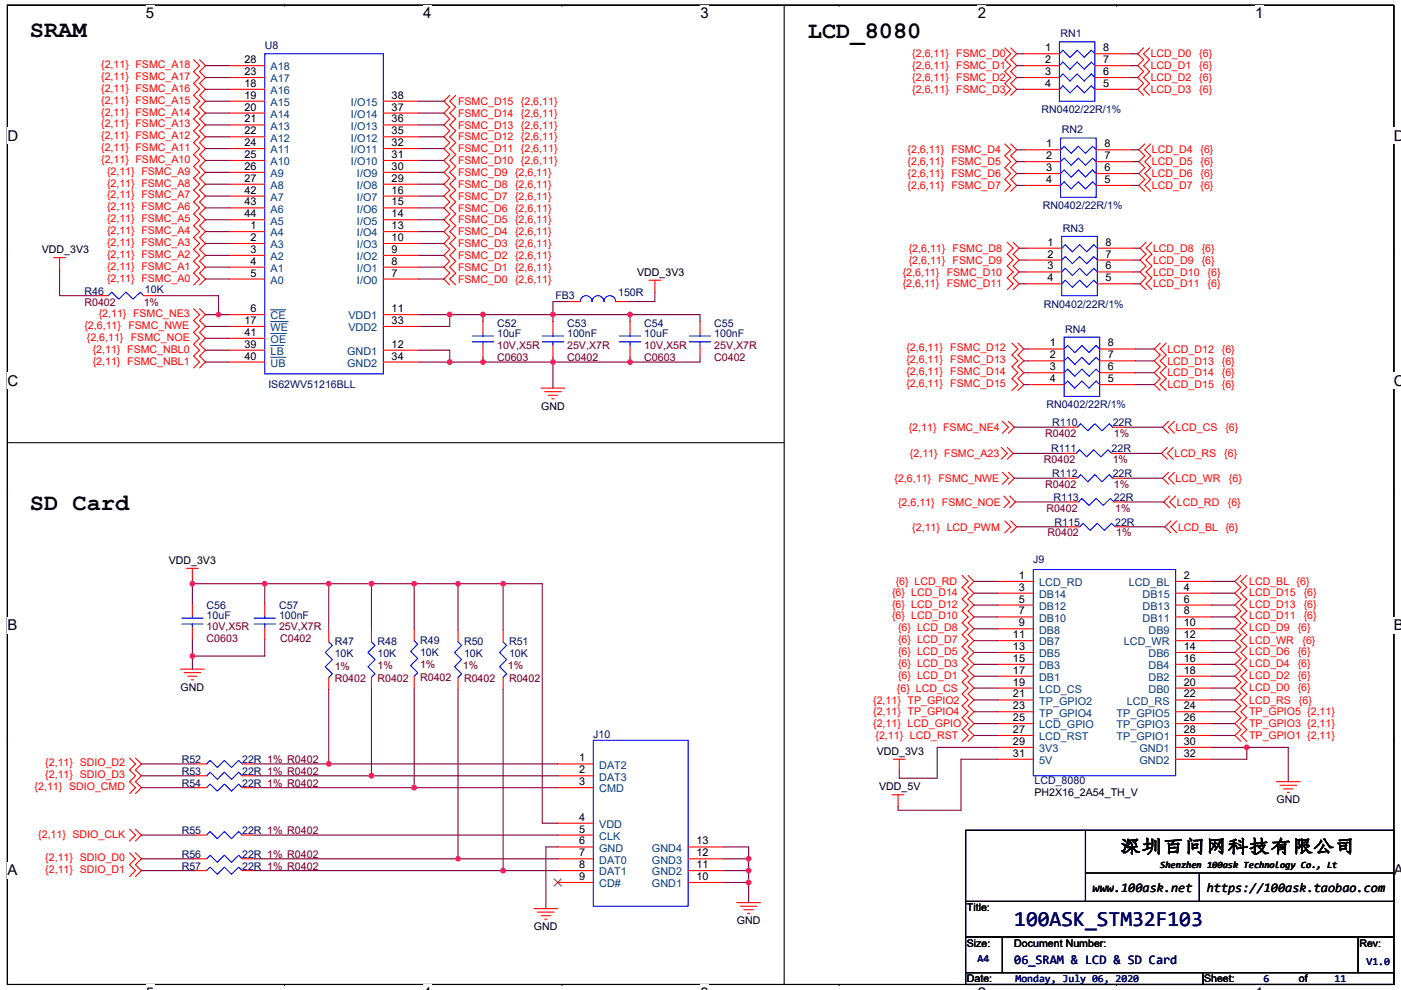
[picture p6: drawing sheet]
<svg xmlns="http://www.w3.org/2000/svg" width="297mm" height="210mm" viewBox="0 0 297 210" stroke-linecap="round" stroke-linejoin="round" font-family="sans-serif">
<defs><g id="words">
<g font-size="5">
<text x="6.3" y="7.9">SRAM</text>
<text x="171.3" y="8.1">LCD_8080</text>
<text x="6.3" y="108.2">SD Card</text>
</g>
<text font-size="4.5" fill="#000080" x="215" y="196.4">100ASK_STM32F103</text>
<text font-size="3.8" x="237.4" y="180.6">深圳百问网科技有限公司</text>
<g font-size="3.2">
<text x="30.9" y="3.9">5</text>
<text x="89.7" y="3.9">4</text>
<text x="148.5" y="3.9">3</text>
<text x="207.3" y="3.9">2</text>
<text x="266.1" y="3.9">1</text>
<text x="1.6" y="29.9">D</text>
<text x="295.5" y="29.9">D</text>
<text x="1.6" y="81.8">C</text>
<text x="295.5" y="81.8">C</text>
<text x="1.6" y="133.7">B</text>
<text x="295.5" y="133.7">B</text>
<text x="1.6" y="185.6">A</text>
<text x="295.5" y="185.6">A</text>
</g>
<g font-size="2.8">
<text x="231.6" y="189.2">www.100ask.net</text>
<text x="255.9" y="189.2">https://100ask.taobao.com</text>
</g>
<text font-size="2.8" fill="#000080" x="215" y="204.6">06_SRAM &amp; LCD &amp; SD Card</text>
<g font-size="2.3">
<text x="221.6" y="10.9">1</text>
<text x="233.9" y="10.9">8</text>
<text x="51.8" y="13.4">28</text>
<text x="51.8" y="15.9">23</text>
<text x="221.6" y="13.4">2</text>
<text x="221.6" y="15.9">3</text>
<text x="233.9" y="15.9">6</text>
<text x="233.9" y="13.4">7</text>
<text x="51.8" y="18.4">18</text>
<text x="51.8" y="20.9">19</text>
<text x="51.8" y="23.5">20</text>
<text x="83" y="20.9">38</text>
<text x="83" y="23.5">37</text>
<text x="221.6" y="18.4">4</text>
<text x="233.9" y="18.4">5</text>
<text x="51.8" y="26">21</text>
<text x="51.8" y="28.5">22</text>
<text x="83" y="26">36</text>
<text x="83" y="28.5">35</text>
<text x="51.8" y="31">24</text>
<text x="51.8" y="33.5">25</text>
<text x="83" y="31">32</text>
<text x="83" y="33.5">31</text>
<text x="221.8" y="31.2">1</text>
<text x="221.8" y="33.8">2</text>
<text x="234.2" y="33.8">7</text>
<text x="234.2" y="31.2">8</text>
<text x="51.8" y="36">26</text>
<text x="51.8" y="38.5">27</text>
<text x="51.8" y="41.1">42</text>
<text x="83" y="36">30</text>
<text x="83" y="38.5">29</text>
<text x="83" y="41.1">16</text>
<text x="221.8" y="36.3">3</text>
<text x="221.8" y="38.8">4</text>
<text x="234.2" y="38.8">5</text>
<text x="234.2" y="36.3">6</text>
<text x="51.8" y="43.6">43</text>
<text x="51.8" y="46.1">44</text>
<text x="83" y="43.6">15</text>
<text x="83" y="46.1">14</text>
<text x="53.1" y="48.6">1</text>
<text x="53.1" y="51.1">2</text>
<text x="53.1" y="53.6">3</text>
<text x="83" y="48.6">13</text>
<text x="83" y="51.1">10</text>
<text x="83" y="53.6">9</text>
<text x="222.1" y="52.1">1</text>
<text x="234.4" y="52.1">8</text>
<text x="53.1" y="56.1">4</text>
<text x="53.1" y="58.7">5</text>
<text x="83" y="56.1">8</text>
<text x="83" y="58.7">7</text>
<text x="222.1" y="54.6">2</text>
<text x="222.1" y="57.1">3</text>
<text x="222.1" y="59.7">4</text>
<text x="234.4" y="59.7">5</text>
<text x="234.4" y="57.1">6</text>
<text x="234.4" y="54.6">7</text>
<text x="51.8" y="68.7">17</text>
<text x="51.8" y="71.2">41</text>
<text x="53.1" y="66.2">6</text>
<text x="83" y="66.2">11</text>
<text x="83" y="68.7">33</text>
<text x="51.8" y="73.7">39</text>
<text x="51.8" y="76.3">40</text>
<text x="83" y="73.7">12</text>
<text x="83" y="76.3">34</text>
<text x="222.6" y="73.5">1</text>
<text x="222.6" y="76">2</text>
<text x="234.9" y="76">7</text>
<text x="234.9" y="73.5">8</text>
<text x="222.6" y="78.5">3</text>
<text x="222.6" y="81">4</text>
<text x="234.9" y="81">5</text>
<text x="234.9" y="78.5">6</text>
<text x="216" y="122.8">1</text>
<text x="216" y="125.3">3</text>
<text x="251" y="122.8">2</text>
<text x="251" y="125.3">4</text>
<text x="216" y="127.8">5</text>
<text x="216" y="130.3">7</text>
<text x="251" y="127.8">6</text>
<text x="251" y="130.3">8</text>
<text x="214.8" y="135.4">11</text>
<text x="214.8" y="137.9">13</text>
<text x="216" y="132.8">9</text>
<text x="251" y="135.4">12</text>
<text x="251" y="132.8">10</text>
<text x="251" y="137.9">14</text>
<text x="214.8" y="140.4">15</text>
<text x="214.8" y="142.9">17</text>
<text x="251" y="140.4">16</text>
<text x="251" y="142.9">18</text>
<text x="214.8" y="145.4">19</text>
<text x="214.8" y="147.9">21</text>
<text x="251" y="145.4">20</text>
<text x="251" y="147.9">22</text>
<text x="214.8" y="150.4">23</text>
<text x="214.8" y="153">25</text>
<text x="214.8" y="155.5">27</text>
<text x="251" y="150.4">24</text>
<text x="251" y="153">26</text>
<text x="251" y="155.5">28</text>
<text x="122.8" y="161.5">1</text>
<text x="214.8" y="158">29</text>
<text x="214.8" y="160.5">31</text>
<text x="251" y="158">30</text>
<text x="251" y="160.5">32</text>
<text x="122.8" y="164">2</text>
<text x="122.8" y="166.5">3</text>
<text x="122.8" y="174.1">4</text>
<text x="122.8" y="176.6">5</text>
<text x="122.8" y="179.1">6</text>
<text x="147.7" y="179.1">13</text>
<text x="122.8" y="181.6">7</text>
<text x="122.8" y="184.1">8</text>
<text x="147.7" y="184.1">11</text>
<text x="147.7" y="181.6">12</text>
<text x="122.8" y="186.6">9</text>
<text x="147.7" y="186.6">10</text>
</g>
<g font-size="2.3" fill="#004080">
<text x="57.4" y="14.9">A18</text>
<text x="57.4" y="17.5">A17</text>
<text x="57.4" y="20">A16</text>
<text x="57.4" y="22.5">A15</text>
<text x="74.4" y="22.5">I/O15</text>
<text x="57.4" y="25">A14</text>
<text x="57.4" y="27.5">A13</text>
<text x="74.4" y="25">I/O14</text>
<text x="74.4" y="27.5">I/O13</text>
<text x="57.4" y="30">A12</text>
<text x="57.4" y="32.5">A11</text>
<text x="57.4" y="35.1">A10</text>
<text x="74.4" y="30">I/O12</text>
<text x="74.4" y="32.5">I/O11</text>
<text x="74.4" y="35.1">I/O10</text>
<text x="57.4" y="37.6">A9</text>
<text x="57.4" y="40.1">A8</text>
<text x="75.7" y="37.6">I/O9</text>
<text x="75.7" y="40.1">I/O8</text>
<text x="57.4" y="42.6">A7</text>
<text x="57.4" y="45.1">A6</text>
<text x="57.4" y="47.6">A5</text>
<text x="75.7" y="42.6">I/O7</text>
<text x="75.7" y="45.1">I/O6</text>
<text x="75.7" y="47.6">I/O5</text>
<text x="57.4" y="50.1">A4</text>
<text x="57.4" y="52.7">A3</text>
<text x="75.7" y="50.1">I/O4</text>
<text x="75.7" y="52.7">I/O3</text>
<text x="57.4" y="55.2">A2</text>
<text x="57.4" y="57.7">A1</text>
<text x="75.7" y="55.2">I/O2</text>
<text x="75.7" y="57.7">I/O1</text>
<text x="57.4" y="60.2">A0</text>
<text x="75.7" y="60.2">I/O0</text>
<text x="57.4" y="67.8">CE</text>
<text x="57.4" y="70.3">WE</text>
<text x="73.9" y="67.8">VDD1</text>
<text x="73.9" y="70.3">VDD2</text>
<text x="57.4" y="72.8">OE</text>
<text x="57.4" y="75.3">LB</text>
<text x="57.4" y="77.8">UB</text>
<text x="73.6" y="75.3">GND1</text>
<text x="73.6" y="77.8">GND2</text>
<text x="220.3" y="124.3">LCD_RD</text>
<text x="239.3" y="124.3">LCD_BL</text>
<text x="220.3" y="126.8">DB14</text>
<text x="220.3" y="129.3">DB12</text>
<text x="220.3" y="131.9">DB10</text>
<text x="242.2" y="126.8">DB15</text>
<text x="242.2" y="129.3">DB13</text>
<text x="242.2" y="131.9">DB11</text>
<text x="220.3" y="134.4">DB8</text>
<text x="220.3" y="136.9">DB7</text>
<text x="238.3" y="136.9">LCD_WR</text>
<text x="243.5" y="134.4">DB9</text>
<text x="220.3" y="139.4">DB5</text>
<text x="220.3" y="141.9">DB3</text>
<text x="243.5" y="139.4">DB6</text>
<text x="243.5" y="141.9">DB4</text>
<text x="220.3" y="144.4">DB1</text>
<text x="220.3" y="147">LCD_CS</text>
<text x="220.3" y="149.5">TP_GPIO2</text>
<text x="238.9" y="149.5">LCD_RS</text>
<text x="243.5" y="144.4">DB2</text>
<text x="243.5" y="147">DB0</text>
<text x="220.3" y="152">TP_GPIO4</text>
<text x="220.3" y="154.5">LCD_GPIO</text>
<text x="236.7" y="152">TP_GPIO5</text>
<text x="236.7" y="154.5">TP_GPIO3</text>
<text x="220.3" y="157">LCD_RST</text>
<text x="220.3" y="159.5">3V3</text>
<text x="236.7" y="157">TP_GPIO1</text>
<text x="241.6" y="159.5">GND1</text>
<text x="127" y="165.6">DAT3</text>
<text x="127" y="163">DAT2</text>
<text x="220.3" y="162.1">5V</text>
<text x="241.6" y="162.1">GND2</text>
<text x="127" y="168.1">CMD</text>
<text x="127" y="175.6">VDD</text>
<text x="127" y="178.1">CLK</text>
<text x="127" y="180.7">GND</text>
<text x="127" y="183.2">DAT0</text>
<text x="127" y="185.7">DAT1</text>
<text x="138.2" y="185.7">GND2</text>
<text x="138.2" y="183.2">GND3</text>
<text x="138.2" y="180.7">GND4</text>
<text x="127" y="188.2">CD#</text>
<text x="138.2" y="188.2">GND1</text>
</g>
<g font-size="2.2" fill="#000080">
<text x="56.1" y="10.4">U8</text>
<text x="224.9" y="7.9">RN1</text>
<text x="220.8" y="24">RN0402/22R/1%</text>
<text x="225.1" y="28.3">RN2</text>
<text x="221.1" y="44.4">RN0402/22R/1%</text>
<text x="225.4" y="49.1">RN3</text>
<text x="17.9" y="62.5">R46</text>
<text x="30.7" y="62.2">10K</text>
<text x="117.7" y="63.5">FB3</text>
<text x="131.1" y="62.7">150R</text>
<text x="221.3" y="65.2">RN0402/22R/1%</text>
<text x="105.4" y="69.3">C52</text>
<text x="105.4" y="71.5">10uF</text>
<text x="120.2" y="69.3">C53</text>
<text x="120.2" y="71.5">100nF</text>
<text x="136.6" y="69.3">C54</text>
<text x="136.6" y="71.5">10uF</text>
<text x="151.4" y="69.3">C55</text>
<text x="151.4" y="71.5">100nF</text>
<text x="225.9" y="70.5">RN4</text>
<text x="56.9" y="82.3">IS62WV51216BLL</text>
<text x="221.8" y="86.6">RN0402/22R/1%</text>
<text x="222.8" y="95.9">R111</text>
<text x="223.1" y="90.4">R110</text>
<text x="235.7" y="95.9">22R</text>
<text x="235.9" y="90.4">22R</text>
<text x="223.1" y="101.2">R112</text>
<text x="235.9" y="101.2">22R</text>
<text x="223.3" y="106.2">R113</text>
<text x="236.2" y="106.2">22R</text>
<text x="223.6" y="111.5">R115</text>
<text x="236.4" y="111.5">22R</text>
<text x="219.1" y="119.3">J9</text>
<text x="43.8" y="129.1">C56</text>
<text x="43.8" y="131.4">10uF</text>
<text x="59.2" y="129.1">C57</text>
<text x="59.2" y="131.4">100nF</text>
<text x="71" y="136.9">R47</text>
<text x="80" y="136.9">R48</text>
<text x="89.1" y="136.7">R49</text>
<text x="98.4" y="136.9">R50</text>
<text x="107.9" y="136.9">R51</text>
<text x="71" y="139.4">10K</text>
<text x="80" y="139.4">10K</text>
<text x="89.1" y="139.2">10K</text>
<text x="98.4" y="139.4">10K</text>
<text x="107.9" y="139.4">10K</text>
<text x="38.5" y="161.8">R52</text>
<text x="51.3" y="161.8">22R 1% R0402</text>
<text x="125.8" y="156.5">J10</text>
<text x="38.5" y="166.8">R54</text>
<text x="38.5" y="164.3">R53</text>
<text x="51.3" y="166.8">22R 1% R0402</text>
<text x="51.3" y="164.3">22R 1% R0402</text>
<text x="219.3" y="166.3">LCD_8080</text>
<text x="38.5" y="176.9">R55</text>
<text x="51.3" y="176.9">22R 1% R0402</text>
<text x="38.5" y="184.4">R57</text>
<text x="38.5" y="181.9">R56</text>
<text x="51.3" y="184.4">22R 1% R0402</text>
<text x="51.3" y="181.9">22R 1% R0402</text>
<text x="207.3" y="204.1">A4</text>
<text x="215.3" y="208.4">Monday, July 06, 2020</text>
<text x="267.9" y="208.4">6</text>
<text x="283" y="208.4">11</text>
<text x="289.7" y="204.6">V1.0</text>
</g>
<g font-size="2.2" fill="#f00">
<text x="21.4" y="14.5">{2,11} FSMC_A18</text>
<text x="21.4" y="17">{2,11} FSMC_A17</text>
<text x="193.4" y="12.2">{2,6,11} FSMC_D0</text>
<text x="193.4" y="14.7">{2,6,11} FSMC_D1</text>
<text x="193.4" y="17.2">{2,6,11} FSMC_D2</text>
<text x="244" y="14.7">LCD_D1</text>
<text x="244" y="17.2">LCD_D2</text>
<text x="244" y="12.2">LCD_D0</text>
<text x="254.3" y="14.7">{6}</text>
<text x="254.3" y="17.2">{6}</text>
<text x="254.3" y="12.2">{6}</text>
<text x="21.4" y="19.5">{2,11} FSMC_A16</text>
<text x="21.4" y="22">{2,11} FSMC_A15</text>
<text x="97.1" y="22.2">FSMC_D15 {2,6,11}</text>
<text x="193.4" y="19.7">{2,6,11} FSMC_D3</text>
<text x="244" y="19.7">LCD_D3</text>
<text x="254.3" y="19.7">{6}</text>
<text x="21.4" y="24.5">{2,11} FSMC_A14</text>
<text x="21.4" y="27">{2,11} FSMC_A13</text>
<text x="21.4" y="29.5">{2,11} FSMC_A12</text>
<text x="97.1" y="24.8">FSMC_D14 {2,6,11}</text>
<text x="97.1" y="27.3">FSMC_D13 {2,6,11}</text>
<text x="97.1" y="29.8">FSMC_D12 {2,6,11}</text>
<text x="21.4" y="32">{2,11} FSMC_A11</text>
<text x="21.4" y="34.6">{2,11} FSMC_A10</text>
<text x="97.1" y="32.3">FSMC_D11 {2,6,11}</text>
<text x="97.1" y="34.8">FSMC_D10 {2,6,11}</text>
<text x="192.4" y="32.6">{2,6,11} FSMC_D4</text>
<text x="192.4" y="35.1">{2,6,11} FSMC_D5</text>
<text x="244.2" y="35.1">LCD_D5</text>
<text x="244.2" y="32.6">LCD_D4</text>
<text x="254.5" y="35.1">{6}</text>
<text x="254.5" y="32.6">{6}</text>
<text x="22.7" y="37.1">{2,11} FSMC_A9</text>
<text x="22.7" y="39.6">{2,11} FSMC_A8</text>
<text x="97.1" y="37.3">FSMC_D9 {2,6,11}</text>
<text x="97.1" y="39.8">FSMC_D8 {2,6,11}</text>
<text x="192.4" y="37.6">{2,6,11} FSMC_D6</text>
<text x="192.4" y="40.1">{2,6,11} FSMC_D7</text>
<text x="244.2" y="40.1">LCD_D7</text>
<text x="244.2" y="37.6">LCD_D6</text>
<text x="254.5" y="40.1">{6}</text>
<text x="254.5" y="37.6">{6}</text>
<text x="22.7" y="42.1">{2,11} FSMC_A7</text>
<text x="22.7" y="44.6">{2,11} FSMC_A6</text>
<text x="22.7" y="47.1">{2,11} FSMC_A5</text>
<text x="97.1" y="42.4">FSMC_D7 {2,6,11}</text>
<text x="97.1" y="44.9">FSMC_D6 {2,6,11}</text>
<text x="97.1" y="47.4">FSMC_D5 {2,6,11}</text>
<text x="22.7" y="49.7">{2,11} FSMC_A4</text>
<text x="22.7" y="52.2">{2,11} FSMC_A3</text>
<text x="97.1" y="52.4">FSMC_D3 {2,6,11}</text>
<text x="97.1" y="49.9">FSMC_D4 {2,6,11}</text>
<text x="192.7" y="53.4">{2,6,11} FSMC_D8</text>
<text x="244.5" y="53.4">LCD_D8</text>
<text x="254.8" y="53.4">{6}</text>
<text x="22.7" y="54.7">{2,11} FSMC_A2</text>
<text x="22.7" y="57.2">{2,11} FSMC_A1</text>
<text x="22.7" y="59.7">{2,11} FSMC_A0</text>
<text x="97.1" y="54.9">FSMC_D2 {2,6,11}</text>
<text x="97.1" y="57.4">FSMC_D1 {2,6,11}</text>
<text x="97.1" y="60">FSMC_D0 {2,6,11}</text>
<text x="191.4" y="58.5">{2,6,11} FSMC_D10</text>
<text x="192.7" y="55.9">{2,6,11} FSMC_D9</text>
<text x="244.5" y="55.9">LCD_D9</text>
<text x="244.5" y="58.5">LCD_D10</text>
<text x="254.8" y="55.9">{6}</text>
<text x="256" y="58.5">{6}</text>
<text x="191.4" y="61">{2,6,11} FSMC_D11</text>
<text x="244.5" y="61">LCD_D11</text>
<text x="256" y="61">{6}</text>
<text x="17.9" y="69.8">{2,6,11} FSMC_NWE</text>
<text x="20.9" y="67.2">{2,11} FSMC_NE3</text>
<text x="18.4" y="72.3">{2,6,11} FSMC_NOE</text>
<text x="19.7" y="74.8">{2,11} FSMC_NBL0</text>
<text x="19.7" y="77.3">{2,11} FSMC_NBL1</text>
<text x="192.2" y="74.5">{2,6,11} FSMC_D12</text>
<text x="192.2" y="77.1">{2,6,11} FSMC_D13</text>
<text x="247.5" y="77.3">LCD_D13</text>
<text x="247.5" y="74.8">LCD_D12</text>
<text x="259.1" y="77.3">{6}</text>
<text x="259.1" y="74.8">{6}</text>
<text x="192.2" y="79.6">{2,6,11} FSMC_D14</text>
<text x="192.2" y="82.1">{2,6,11} FSMC_D15</text>
<text x="247.5" y="82.3">LCD_D15</text>
<text x="247.5" y="79.8">LCD_D14</text>
<text x="259.1" y="82.3">{6}</text>
<text x="259.1" y="79.8">{6}</text>
<text x="192.7" y="91.4">{2,11} FSMC_NE4</text>
<text x="249.3" y="91.4">LCD_CS</text>
<text x="259.8" y="91.4">{6}</text>
<text x="192.9" y="96.9">{2,11} FSMC_A23</text>
<text x="249" y="96.9">LCD_RS</text>
<text x="259.6" y="96.9">{6}</text>
<text x="189.7" y="102.2">{2,6,11} FSMC_NWE</text>
<text x="190.4" y="107.2">{2,6,11} FSMC_NOE</text>
<text x="249.3" y="102.2">LCD_WR</text>
<text x="249.5" y="107.2">LCD_RD</text>
<text x="260.3" y="107.2">{6}</text>
<text x="260.6" y="102.2">{6}</text>
<text x="193.4" y="112.5">{2,11} LCD_PWM</text>
<text x="249.8" y="112.5">LCD_BL {6}</text>
<text x="189.9" y="124.1">{6} LCD_RD</text>
<text x="264.8" y="124.1">LCD_BL {6}</text>
<text x="189.1" y="126.3">{6} LCD_D14</text>
<text x="189.1" y="128.9">{6} LCD_D12</text>
<text x="189.1" y="131.4">{6} LCD_D10</text>
<text x="264.8" y="126.3">LCD_D15</text>
<text x="264.8" y="128.9">LCD_D13</text>
<text x="264.8" y="131.4">LCD_D11</text>
<text x="276.4" y="126.3">{6}</text>
<text x="276.4" y="128.9">{6}</text>
<text x="276.4" y="131.4">{6}</text>
<text x="190.4" y="133.9">{6} LCD_D8</text>
<text x="190.4" y="136.4">{6} LCD_D7</text>
<text x="264.8" y="133.9">LCD_D9</text>
<text x="264.8" y="136.7">LCD_WR</text>
<text x="275.1" y="133.9">{6}</text>
<text x="276.2" y="136.7">{6}</text>
<text x="190.4" y="144">{6} LCD_D1</text>
<text x="190.4" y="138.9">{6} LCD_D5</text>
<text x="190.4" y="141.4">{6} LCD_D3</text>
<text x="264.8" y="141.4">LCD_D4</text>
<text x="264.8" y="144">LCD_D2</text>
<text x="264.8" y="138.9">LCD_D6</text>
<text x="275.1" y="141.4">{6}</text>
<text x="275.1" y="144">{6}</text>
<text x="275.1" y="138.9">{6}</text>
<text x="185.1" y="149.2">{2,11} TP_GPIO2</text>
<text x="190.2" y="146.7">{6} LCD_CS</text>
<text x="264.8" y="146.5">LCD_D0</text>
<text x="264.8" y="149.2">LCD_RS</text>
<text x="275.1" y="146.5">{6}</text>
<text x="275.4" y="149.2">{6}</text>
<text x="185.1" y="151.7">{2,11} TP_GPIO4</text>
<text x="185.1" y="154.3">{2,11} LCD_GPIO</text>
<text x="264.8" y="151.7">TP_GPIO5 {2,11}</text>
<text x="264.8" y="154.3">TP_GPIO3 {2,11}</text>
<text x="185.6" y="156.8">{2,11} LCD_RST</text>
<text x="264.8" y="156.8">TP_GPIO1 {2,11}</text>
<text x="7.3" y="167.6">{2,11} SDIO_CMD</text>
<text x="9.6" y="162.6">{2,11} SDIO_D2</text>
<text x="9.6" y="165.1">{2,11} SDIO_D3</text>
<text x="8.1" y="177.7">{2,11} SDIO_CLK</text>
<text x="9.6" y="182.7">{2,11} SDIO_D0</text>
<text x="9.6" y="185.2">{2,11} SDIO_D1</text>
</g>
<g font-size="2.2">
<text x="8.9" y="53.7">VDD_3V3</text>
<text x="135.1" y="58.5">VDD_3V3</text>
<text x="114.7" y="86.9">GND</text>
<text x="35.8" y="119.5">VDD_3V3</text>
<text x="38.3" y="146.5">GND</text>
<text x="185.9" y="160">VDD_3V3</text>
<text x="186.4" y="167.6">VDD_5V</text>
<text x="219.3" y="168.8">PH2X16_2A54_TH_V</text>
<text x="270.6" y="170.3">GND</text>
<text x="113.2" y="197.3">GND</text>
<text x="156.2" y="196">GND</text>
<text x="205" y="193.2">Title:</text>
<text x="205" y="200.8">Size:</text>
<text x="215" y="200.8">Document Number:</text>
<text x="288.2" y="200.8">Rev:</text>
<text x="205" y="208.3">Date:</text>
<text x="255.3" y="208.3">Sheet:</text>
<text x="275.4" y="208.3">of</text>
</g>
<g font-size="2.2" fill="#800000">
<text x="17.9" y="65">R0402</text>
<text x="30.5" y="65">1%</text>
<text x="105.4" y="76.6">C0603</text>
<text x="105.4" y="74">10V,X5R</text>
<text x="120.2" y="76.6">C0402</text>
<text x="120.2" y="74">25V,X7R</text>
<text x="136.6" y="76.6">C0603</text>
<text x="136.6" y="74">10V,X5R</text>
<text x="151.4" y="76.6">C0402</text>
<text x="151.4" y="74">25V,X7R</text>
<text x="221.6" y="92.6">R0402</text>
<text x="236.2" y="92.6">1%</text>
<text x="221.3" y="98.2">R0402</text>
<text x="235.9" y="98.2">1%</text>
<text x="221.6" y="103.5">R0402</text>
<text x="236.2" y="103.5">1%</text>
<text x="221.8" y="108.5">R0402</text>
<text x="222.1" y="113.8">R0402</text>
<text x="236.4" y="108.5">1%</text>
<text x="236.7" y="113.8">1%</text>
<text x="43.8" y="136.2">C0603</text>
<text x="43.8" y="133.6">10V,X5R</text>
<text x="59.2" y="133.6">25V,X7R</text>
<text x="59.4" y="136.2">C0402</text>
<text x="71" y="142.2">1%</text>
<text x="80" y="141.9">1%</text>
<text x="89.1" y="141.7">1%</text>
<text x="98.1" y="141.9">1%</text>
<text x="107.7" y="141.9">1%</text>
<text x="71" y="144.7">R0402</text>
<text x="80" y="144.7">R0402</text>
<text x="89.1" y="144.5">R0402</text>
<text x="98.4" y="144.7">R0402</text>
<text x="107.9" y="144.7">R0402</text>
</g>
<text font-size="2" x="246" y="184">Shenzhen 100ask Technology Co., Lt</text>
</g></defs>
<path d="M1.6 1.1h293.9v207.7h-293.9v-207.7h293.9v207.7h-293.9z" fill="none" stroke="#000" stroke-width=".23"/>
<g fill="#fff">
<path d="M30.9 1.1h1.8v3.5h-1.8z"/>
<path d="M30.9 208.8h1.8v1.1h-1.8z"/>
</g>
<path d="M60.3 1.1h.1M60.3 208.8h.1" fill="none" stroke="#000" stroke-width=".23"/>
<g fill="#fff">
<path d="M89.7 1.1h1.8v3.5h-1.8z"/>
<path d="M89.7 208.8h1.8v1.1h-1.8z"/>
</g>
<path d="M119.1 1.1h.1M119.1 208.8h.1" fill="none" stroke="#000" stroke-width=".23"/>
<g fill="#fff">
<path d="M148.5 1.1h1.8v3.5h-1.8z"/>
<path d="M148.5 208.8h1.8v1.1h-1.8z"/>
</g>
<path d="M177.9 1.1h.1M177.9 208.8h.1" fill="none" stroke="#000" stroke-width=".23"/>
<g fill="#fff">
<path d="M207.3 1.1h1.8v3.5h-1.8z"/>
<path d="M207.3 208.8h1.8v1.1h-1.8z"/>
</g>
<path d="M236.7 1.1h.1M236.7 208.8h.1" fill="none" stroke="#000" stroke-width=".23"/>
<g fill="#fff">
<path d="M266.1 1.1h1.8v3.5h-1.8z"/>
<path d="M266.1 208.8h1.8v1.1h-1.8z"/>
<path d="M1.6 27.1h2.2v3.5h-2.2z"/>
<path d="M295.5 27.1h1.5v3.5h-1.5z"/>
<path d="M1.6 79h2.2v3.5h-2.2z"/>
<path d="M295.5 79h1.5v3.5h-1.5z"/>
</g>
<path d="M1.6 53h.1M295.5 53h.1" fill="none" stroke="#000" stroke-width=".23"/>
<g fill="#fff">
<path d="M1.6 130.9h2.1v3.5h-2.1z"/>
<path d="M295.5 130.9h1.5v3.5h-1.5z"/>
</g>
<path d="M1.6 104.9h.1M295.5 104.9h.1" fill="none" stroke="#000" stroke-width=".23"/>
<g fill="#fff">
<path d="M1.5 182.8h2.2v3.5h-2.2z"/>
<path d="M295.5 182.8h1.5v3.5h-1.5z"/>
</g>
<g fill="none" stroke="#000" stroke-width=".23">
<path d="M166.3 1.4v207.4M1.8 93.9h164.5M1.6 156.9h.1M295.5 156.9h.1M204.7 176.1h90.8v15.1h-90.8zM230.1 176.1v15.1M204.7 191.2h90.8v7.6h-90.8zM204.7 198.8h7.8v7.5h-7.8zM212.5 198.8h75.5v7.5h-75.5zM230.1 185.2h65.4M254.3 185.2v6M288 198.8h7.5v7.5h-7.5z"/>
<path d="M204.7 206.3h50.3v2.5h-50.3zM255 206.3h40.5v2.5h-40.5z"/>
</g>
<g fill="none" stroke="#f00" stroke-width=".23">
<path d="M41 12.7l1.3 1.2-1.3 1.3 1.3 1.2-1.3 1.3 1.3 1.2-1.3 1.3 1.3 1.3-1.3 1.2 1.3 1.3-1.3 1.2 1.3 1.3-1.3 1.2 1.3 1.3-1.3 1.3 1.3 1.2-1.3 1.3 1.3 1.2-1.3 1.3 1.3 1.3-1.3 1.2 1.3 1.3-1.3 1.2 1.3 1.3-1.3 1.2 1.3 1.3-1.3 1.3 1.3 1.2-1.3 1.3 1.3 1.2-1.3 1.3 1.3 1.2-1.3 1.3 1.3 1.3-1.3 1.2 1.3 1.3-1.3 1.2 1.3 1.3-1.3 1.3M42.3 12.7l1.3 1.2-1.3 1.3 1.3 1.2-1.3 1.3 1.3 1.2-1.3 1.3 1.3 1.3-1.3 1.2 1.3 1.3-1.3 1.2 1.3 1.3-1.3 1.2 1.3 1.3-1.3 1.3 1.3 1.2-1.3 1.3 1.3 1.2-1.3 1.3 1.3 1.3-1.3 1.2 1.3 1.3-1.3 1.2 1.3 1.3-1.3 1.2 1.3 1.3-1.3 1.3 1.3 1.2-1.3 1.3 1.3 1.2-1.3 1.3 1.3 1.2-1.3 1.3 1.3 1.3-1.3 1.2 1.3 1.3-1.3 1.2 1.3 1.3-1.3 1.3M48.6 13.9h7.5M48.6 16.4h7.5M48.6 18.9h7.5M213 10.2l1.3 1.2-1.3 1.3 1.3 1.2-1.3 1.3 1.3 1.2-1.3 1.3 1.3 1.2-1.3 1.3M214.3 10.2l1.3 1.2-1.3 1.3 1.3 1.2-1.3 1.3 1.3 1.2-1.3 1.3 1.3 1.2-1.3 1.3M217.1 11.4h7.5M217.1 13.9h7.5M217.1 16.4h7.5M217.1 18.9h7.5M232.2 18.9h7.5"/>
<path d="M232.2 16.4h7.5M232.2 13.9h7.5M232.2 11.4h7.5M242.5 10.2l-1.3 1.2 1.3 1.3-1.3 1.2 1.3 1.3-1.3 1.2 1.3 1.3-1.3 1.2 1.3 1.3M243.7 10.2l-1.2 1.2 1.2 1.3-1.2 1.2 1.2 1.3-1.2 1.2 1.2 1.3-1.2 1.2 1.2 1.3M48.6 21.5h7.5M48.6 24h7.5M48.6 26.5h7.5M48.6 29h7.5M48.6 31.5h7.5M48.6 34h7.5M48.6 36.6h7.5"/>
<path d="M48.6 39.1h7.5M81.3 21.5h7.5M81.3 24h7.5M81.3 26.5h7.5M81.3 29h7.5M81.3 31.5h7.5M81.3 34h7.5M81.3 36.6h7.5M81.3 39.1h7.5M95.4 20.2l-1.3 1.3 1.3 1.2-1.3 1.3 1.3 1.2-1.3 1.3 1.3 1.2-1.3 1.3 1.3 1.3-1.3 1.2 1.3 1.3-1.3 1.2 1.3 1.3-1.3 1.3 1.3 1.2-1.3 1.3 1.3 1.2-1.3 1.3 1.3 1.2-1.3 1.3 1.3 1.3-1.3 1.2 1.3 1.3-1.3 1.2 1.3 1.3-1.3 1.2 1.3 1.3-1.3 1.3 1.3 1.2-1.3 1.3 1.3 1.2-1.3 1.3 1.3 1.3M96.6 20.2l-1.2 1.3 1.2 1.2-1.2 1.3 1.2 1.2-1.2 1.3 1.2 1.2-1.2 1.3 1.2 1.3-1.2 1.2 1.2 1.3-1.2 1.2 1.2 1.3-1.2 1.3 1.2 1.2-1.2 1.3 1.2 1.2-1.2 1.3 1.2 1.2-1.2 1.3 1.2 1.3-1.2 1.2 1.2 1.3-1.2 1.2 1.2 1.3-1.2 1.2 1.2 1.3-1.2 1.3 1.2 1.2-1.2 1.3 1.2 1.2-1.2 1.3 1.2 1.3M213 30.5l1.3 1.3-1.3 1.2 1.3 1.3-1.3 1.3 1.3 1.2-1.3 1.3 1.3 1.2-1.3 1.3"/>
<path d="M214.3 30.5l1.3 1.3-1.3 1.2 1.3 1.3-1.3 1.3 1.3 1.2-1.3 1.3 1.3 1.2-1.3 1.3M217.3 31.8h7.5M217.3 34.3h7.5M217.3 36.8h7.5M217.3 39.3h7.5M232.4 39.3h7.5M232.4 36.8h7.5M232.4 34.3h7.5M232.4 31.8h7.5M242.7 30.5l-1.2 1.3 1.2 1.2-1.2 1.3 1.2 1.3-1.2 1.2 1.2 1.3-1.2 1.2 1.2 1.3M244 30.5l-1.3 1.3 1.3 1.2-1.3 1.3 1.3 1.3-1.3 1.2 1.3 1.3-1.3 1.2 1.3 1.3M11.4 54.7h2.5"/>
<path d="M12.6 54.7v2.5M48.6 41.6h7.5M48.6 44.1h7.5M48.6 46.6h7.5M48.6 49.1h7.5M48.6 51.6h7.5M48.6 54.2h7.5M48.6 56.7h7.5M48.6 59.2h7.5M81.3 41.6h7.5M81.3 44.1h7.5M81.3 46.6h7.5"/>
<path d="M81.3 49.1h7.5M81.3 51.6h7.5M81.3 54.2h7.5M81.3 56.7h7.5M81.3 59.2h7.5M137.6 59.4h2.5M138.9 59.4v2.6M213.5 51.4l1.3 1.2-1.3 1.3 1.3 1.3-1.3 1.2 1.3 1.3-1.3 1.2 1.3 1.3-1.3 1.2M214.8 51.4l1.3 1.2-1.3 1.3 1.3 1.3-1.3 1.2 1.3 1.3-1.3 1.2 1.3 1.3-1.3 1.2M217.6 52.6h7.5M217.6 55.2h7.5M217.6 57.7h7.5"/>
<path d="M232.7 57.7h7.5M232.7 55.2h7.5M232.7 52.6h7.5M243 51.4l-1.3 1.2 1.3 1.3-1.3 1.3 1.3 1.2-1.3 1.3 1.3 1.2-1.3 1.3 1.3 1.2M244.2 51.4l-1.2 1.2 1.2 1.3-1.2 1.3 1.2 1.2-1.2 1.3 1.2 1.2-1.2 1.3 1.2 1.2M20.4 62.7h2.5M30.5 62.7h2.5M41 65.5l1.3 1.2-1.3 1.3 1.3 1.2-1.3 1.3 1.3 1.3-1.3 1.2 1.3 1.3-1.3 1.2 1.3 1.3-1.3 1.2M42.3 65.5l1.3 1.2-1.3 1.3 1.3 1.2-1.3 1.3 1.3 1.3-1.3 1.2 1.3 1.3-1.3 1.2 1.3 1.3-1.3 1.2M48.6 66.7h7.5M48.6 69.2h7.5M48.6 71.8h7.5"/>
<path d="M48.6 74.3h7.5M48.6 76.8h7.5M81.3 66.7h7.5M81.3 69.2h7.5M81.3 74.3h7.5M81.3 76.8h7.5M102.4 68.2v2.6M102.4 73.3v2.5M117.2 68.2v2.6M117.2 73.3v2.5M120.5 64h2.5M130.6 64h2.5"/>
<path d="M133.6 68.2v2.6M133.6 73.3v2.5M148.4 68.2v2.6M148.4 73.3v2.5M214.5 72.8l1.3 1.2-1.3 1.3 1.3 1.2-1.3 1.3 1.3 1.3-1.3 1.2 1.3 1.3-1.3 1.2M215.8 72.8l1.3 1.2-1.3 1.3 1.3 1.2-1.3 1.3 1.3 1.3-1.3 1.2 1.3 1.3-1.3 1.2M217.6 60.2h7.5M218.1 74h7.5M218.1 76.5h7.5M218.1 79.1h7.5M232.7 60.2h7.5M233.1 79.1h7.6"/>
<path d="M233.1 76.5h7.6M233.1 74h7.6M246 72.8l-1.3 1.2 1.3 1.3-1.3 1.2 1.3 1.3-1.3 1.3 1.3 1.2-1.3 1.3 1.3 1.2M247.2 72.8l-1.2 1.2 1.2 1.3-1.2 1.2 1.2 1.3-1.2 1.3 1.2 1.2-1.2 1.3 1.2 1.2M114.7 82.3h5.1M115.5 83.1h3.5M116.2 83.8h2M117 84.6h.5M212.3 94.9l1.2 1.3-1.2 1.2M212.5 89.4l1.3 1.2-1.3 1.3M213.5 94.9l1.3 1.3-1.3 1.2M213.8 89.4l1.3 1.2-1.3 1.3"/>
<path d="M218.1 81.6h7.5M225.6 96.2h2.5M225.9 90.6h2.5M233.1 81.6h7.6M235.7 96.2h2.5M235.9 90.6h2.5M247.5 94.9l-1.3 1.3 1.3 1.2M247.8 89.4l-1.3 1.2 1.3 1.3M248.7 94.9l-1.2 1.3 1.2 1.2M249 89.4l-1.2 1.2 1.2 1.3M212.5 100.2l1.3 1.2-1.3 1.3M212.8 105.2l1.3 1.3-1.3 1.2"/>
<path d="M213 110.5l1.3 1.2-1.3 1.3M213.8 100.2l1.3 1.2-1.3 1.3M214.1 105.2l1.2 1.3-1.2 1.2M214.3 110.5l1.3 1.2-1.3 1.3M225.9 101.4h2.5M226.1 106.5h2.5M226.4 111.7h2.5M235.9 101.4h2.5M236.2 106.5h2.5M236.4 111.7h2.5M247.8 100.2l-1.3 1.2 1.3 1.3M248 105.2l-1.3 1.3 1.3 1.2"/>
<path d="M248.2 110.5l-1.2 1.2 1.2 1.3M249 100.2l-1.2 1.2 1.2 1.3M249.3 105.2l-1.3 1.3 1.3 1.2M249.5 110.5l-1.3 1.2 1.3 1.3M39.5 120.5h2.6M40.8 120.5v2.6M40.8 128.1v2.5M40.8 133.1v2.5M56.1 128.1v2.5M56.1 133.1v2.5M69.7 133.6v2.5M78.8 133.6v2.5"/>
<path d="M87.8 133.4v2.5M97.1 133.6v2.5M106.7 133.6v2.5M204 122l1.3 1.3-1.3 1.3 1.3 1.2-1.3 1.3 1.3 1.2-1.3 1.3 1.3 1.3-1.3 1.2 1.3 1.3-1.3 1.2 1.3 1.3-1.3 1.2 1.3 1.3-1.3 1.3 1.3 1.2-1.3 1.3 1.3 1.2-1.3 1.3 1.3 1.2-1.3 1.3 1.3 1.3-1.3 1.2 1.3 1.3-1.3 1.2 1.3 1.3-1.3 1.2 1.3 1.3-1.3 1.2M205.2 122l1.3 1.3-1.3 1.3 1.3 1.2-1.3 1.3 1.3 1.2-1.3 1.3 1.3 1.3-1.3 1.2 1.3 1.3-1.3 1.2 1.3 1.3-1.3 1.2 1.3 1.3-1.3 1.3 1.3 1.2-1.3 1.3 1.3 1.2-1.3 1.3 1.3 1.2-1.3 1.3 1.3 1.3-1.3 1.2 1.3 1.3-1.3 1.2 1.3 1.3-1.3 1.2 1.3 1.3-1.3 1.2M211.5 123.3h7.6M211.5 125.8h7.6M211.5 128.3h7.6M211.5 130.9h7.6M211.5 133.4h7.6M211.5 135.9h7.6M211.5 138.4h7.6"/>
<path d="M249.3 123.3h7.5M249.3 125.8h7.5M249.3 128.3h7.5M249.3 130.9h7.5M249.3 133.4h7.5M249.3 135.9h7.5M249.3 138.4h7.5M263.1 122l-1.3 1.3 1.3 1.3-1.3 1.2 1.3 1.3-1.3 1.2 1.3 1.3-1.3 1.3 1.3 1.2-1.3 1.3 1.3 1.2-1.3 1.3 1.3 1.2-1.3 1.3 1.3 1.3-1.3 1.2 1.3 1.3-1.3 1.2 1.3 1.3-1.3 1.2 1.3 1.3-1.3 1.3 1.3 1.2-1.3 1.3 1.3 1.2-1.3 1.3 1.3 1.2-1.3 1.3 1.3 1.2M264.3 122l-1.2 1.3 1.2 1.3-1.2 1.2 1.2 1.3-1.2 1.2 1.2 1.3-1.2 1.3 1.2 1.2-1.2 1.3 1.2 1.2-1.2 1.3 1.2 1.2-1.2 1.3 1.2 1.3-1.2 1.2 1.2 1.3-1.2 1.2 1.2 1.3-1.2 1.2 1.2 1.3-1.2 1.3 1.2 1.2-1.2 1.3 1.2 1.2-1.2 1.3 1.2 1.2-1.2 1.3 1.2 1.2M38.3 141.9h5M39 142.7h3.5M39.8 143.4h2"/>
<path d="M40.5 144.2h.5M69.7 143.7v2.5M78.8 143.7v2.5M87.8 143.4v2.5M97.1 143.7v2.5M106.7 143.7v2.5M211.5 140.9h7.6M211.5 143.4h7.6M211.5 145.9h7.6M211.5 148.5h7.6M211.5 151h7.6M211.5 153.5h7.6"/>
<path d="M211.5 156h7.6M211.5 158.5h7.6M249.3 140.9h7.5M249.3 143.4h7.5M249.3 145.9h7.5M249.3 148.5h7.5M249.3 151h7.5M249.3 153.5h7.5M249.3 156h7.5M249.3 158.5h7.5M27.5 175.9l1.2 1.2-1.2 1.3M27.5 160.8l1.2 1.2-1.2 1.3 1.2 1.2-1.2 1.3 1.2 1.3-1.2 1.2"/>
<path d="M28.7 175.9l1.3 1.2-1.3 1.3M28.7 160.8l1.3 1.2-1.3 1.3 1.3 1.2-1.3 1.3 1.3 1.3-1.3 1.2M41.3 167.1h2.5M41.3 177.1h2.5M41.3 162h2.5M41.3 164.5h2.5M51.3 167.1h2.6M51.3 177.1h2.6M51.3 162h2.6M51.3 164.5h2.6M118.2 164.5h7.6M118.2 167.1h7.6"/>
<path d="M118.2 174.6h7.6M118.2 177.1h7.6M118.2 179.6h7.6M118.2 162h7.6M145.9 179.6h7.6M189.1 168.6h2.6M189.4 161h2.5M190.4 168.6v2.5M190.7 161v2.5M211.5 161h7.6M249.3 161h7.5M270.6 165.8h5.1"/>
<path d="M271.4 166.6h3.5M272.1 167.3h2M272.9 168.1h.5M27.5 180.9l1.2 1.3-1.2 1.2 1.2 1.3-1.2 1.2M28.7 180.9l1.3 1.3-1.3 1.2 1.3 1.3-1.3 1.2M41.3 184.7h2.5M41.3 182.2h2.5M51.3 184.7h2.6M51.3 182.2h2.6M113.2 192.7h5M114 193.5h3.5M114.7 194.2h2"/>
<path d="M115.5 195h.5M118.2 182.2h7.6M118.2 184.7h7.6M118.2 187.2h7.6M145.9 187.2h7.6M145.9 184.7h7.6M145.9 182.2h7.6M156.2 191.5h5M157 192.2h3.5M157.7 193h2M158.5 193.7h.5"/>
</g>
<g fill="none" stroke="#00f" stroke-width=".23">
<path d="M56.1 11.4h25.2v67.9h-25.2zM224.6 8.9h7.6v12.6h-7.6zM224.6 11.4l.8-.8 1.5 1.6 1.5-1.6 1.5 1.6 1.5-1.6 .8 .8M224.6 13.9l.8-.7 1.5 1.5 1.5-1.5 1.5 1.5 1.5-1.5 .8 .7M224.6 16.4l.8-.7 1.5 1.5 1.5-1.5 1.5 1.5 1.5-1.5 .8 .7M224.6 18.9l.8-.7 1.5 1.5 1.5-1.5 1.5 1.5 1.5-1.5 .8 .7M224.8 31.8l.8-.8 1.5 1.5 1.5-1.5 1.5 1.5 1.5-1.5 .8 .8M224.8 34.3l.8-.8 1.5 1.6 1.5-1.6 1.5 1.6 1.5-1.6 .8 .8M224.9 29.3h7.5v12.5h-7.5zM232.4 36.8l-.8-.8-1.5 1.6-1.5-1.6-1.5 1.6-1.5-1.6-.8 .8M232.4 39.3l-.8-.7-1.5 1.5-1.5-1.5-1.5 1.5-1.5-1.5-.8 .7M225.1 50.1h7.6v12.6h-7.6z"/>
<path d="M232.7 52.6l-.8-.7-1.5 1.5-1.5-1.5-1.5 1.5-1.5-1.5-.8 .7M232.7 55.2l-.8-.8-1.5 1.5-1.5-1.5-1.5 1.5-1.5-1.5-.8 .8M232.7 57.7l-.8-.8-1.5 1.5-1.5-1.5-1.5 1.5-1.5-1.5-.8 .8M22.9 62.7l.8-.7 1.5 1.5 1.5-1.5 1.5 1.5 1.5-1.5 .8 .7M100.1 72.5h4.6M100.1 71.3h4.6M102.4 70.8v.5M102.4 72.5v.8M115 72.5h4.5M115 71.3h4.5M117.2 70.8v.5M117.2 72.5v.8"/>
<path d="M123 63.9a1.26 1.26 0 0 1 1.3-1.2 1.26 1.26 0 0 1 1.2 1.2 1.26 1.26 0 0 1 1.3-1.2 1.26 1.26 0 0 1 1.3 1.2 1.24 1.24 0 0 1 1.2-1.2 1.24 1.24 0 0 1 1.2 1.2M131.3 72.5h4.5M131.3 71.3h4.5M133.6 70.8v.5M133.6 72.5v.8M146.2 72.5h4.5M146.2 71.3h4.5M148.4 70.8v.5M148.4 72.5v.8M225.6 71.5h7.5v12.6h-7.5zM232.7 60.2l-.8-.8-1.5 1.5-1.5-1.5-1.5 1.5-1.5-1.5-.8 .8M233.1 74l-.7-.7-1.5 1.5-1.5-1.5-1.5 1.5-1.5-1.5-.8 .7"/>
<path d="M233.1 76.5l-.7-.7-1.5 1.5-1.5-1.5-1.5 1.5-1.5-1.5-.8 .7M233.1 79.1l-.7-.8-1.5 1.5-1.5-1.5-1.5 1.5-1.5-1.5-.8 .8M228.1 96.2l.8-.8 1.5 1.5 1.5-1.5 1.5 1.5 1.5-1.5 .8 .8M228.4 90.6l.7-.7 1.5 1.5 1.6-1.5 1.5 1.5 1.5-1.5 .7 .7M233.1 81.6l-.7-.8-1.5 1.5-1.5-1.5-1.5 1.5-1.5-1.5-.8 .8M228.4 101.4l.7-.7 1.5 1.5 1.6-1.5 1.5 1.5 1.5-1.5 .7 .7M228.6 106.5l.8-.8 1.5 1.5 1.5-1.5 1.5 1.5 1.5-1.5 .8 .8M228.9 111.7l.7-.7 1.5 1.5 1.6-1.5 1.5 1.5 1.5-1.5 .7 .7M38.5 132.4h4.5M38.5 131.1h4.5M40.8 130.6v.5M40.8 132.4v.7"/>
<path d="M53.9 132.4h4.5M53.9 131.1h4.5M56.1 130.6v.5M56.1 132.4v.7M69.7 136.1l.8 .8-1.5 1.5 1.5 1.5-1.5 1.5 1.5 1.5-.8 .8M78.8 136.1l.7 .8-1.5 1.5 1.5 1.5-1.5 1.5 1.5 1.5-.7 .8M87.8 135.9l.8 .7-1.5 1.6 1.5 1.5-1.5 1.5 1.5 1.5-.8 .7M97.1 136.1l.8 .8-1.5 1.5 1.5 1.5-1.5 1.5 1.5 1.5-.8 .8M106.7 136.1l.7 .8-1.5 1.5 1.5 1.5-1.5 1.5 1.5 1.5-.7 .8M219.1 120.8h30.2v43.7h-30.2zM125.8 157h20.1v35.2h-20.1zM43.8 167.1l.8-.8 1.5 1.5 1.5-1.5 1.5 1.5 1.5-1.5 .7 .8"/>
<path d="M43.8 177.1l.8-.7 1.5 1.5 1.5-1.5 1.5 1.5 1.5-1.5 .7 .7M43.8 162l.8-.7 1.5 1.5 1.5-1.5 1.5 1.5 1.5-1.5 .7 .7M43.8 164.5l.8-.7 1.5 1.5 1.5-1.5 1.5 1.5 1.5-1.5 .7 .7M43.8 184.7l.8-.8 1.5 1.5 1.5-1.5 1.5 1.5 1.5-1.5 .7 .8M43.8 182.2l.8-.8 1.5 1.5 1.5-1.5 1.5 1.5 1.5-1.5 .7 .8"/>
</g>
<path d="M57.4 65.7h3.2M57.4 68.2h3.7M57.4 70.7h3.3M57.4 73.3h2.8M57.4 75.8h3.2" fill="none" stroke="#004080" stroke-width=".21"/>
<path d="M117.5 186.4l1.5 1.6M119 186.4l-1.5 1.6" fill="none" stroke="#804000" stroke-width=".21"/>
<g fill="none" stroke="#800040" stroke-width=".23">
<path d="M43.6 13.9h5M43.6 16.4h5M43.6 18.9h5M215.6 11.4h1.5M215.6 13.9h1.5M215.6 16.4h1.5M215.6 18.9h1.5M239.7 11.4h1.5M239.7 13.9h1.5M239.7 16.4h1.5M239.7 18.9h1.5M43.6 21.5h5"/>
<path d="M43.6 24h5M43.6 26.5h5M43.6 29h5M43.6 31.5h5M43.6 34h5M43.6 36.6h5M43.6 39.1h5M88.8 21.5h5.3M88.8 24h5.3M88.8 26.5h5.3M88.8 29h5.3M88.8 31.5h5.3"/>
<path d="M88.8 34h5.3M88.8 36.6h5.3M88.8 39.1h5.3M215.6 31.8h1.7M215.6 34.3h1.7M215.6 36.8h1.7M215.6 39.3h1.7M239.9 31.8h1.6M239.9 34.3h1.6M239.9 36.8h1.6M239.9 39.3h1.6M12.6 57.2v5.5h7.8"/>
<path d="M43.6 41.6h5M43.6 44.1h5M43.6 46.6h5M43.6 49.1h5M43.6 51.6h5M43.6 54.2h5M43.6 56.7h5M43.6 59.2h5M88.8 41.6h5.3M88.8 44.1h5.3M88.8 46.6h5.3M88.8 51.6h5.3"/>
<path d="M88.8 54.2h5.3M88.8 56.7h5.3M88.8 59.2h5.3M88.8 49.1h5.3M216.1 52.6h1.5M216.1 55.2h1.5M216.1 57.7h1.5M240.2 52.6h1.5M240.2 55.2h1.5M240.2 57.7h1.5M33 62.7h13.3v4M43.6 69.2h5"/>
<path d="M43.6 71.8h5M43.6 74.3h5M43.6 76.8h5M43.6 66.7h2.7M46.3 66.7h2.3M88.8 66.7h6.6M88.8 74.3h6.6v2.5M88.8 76.8h6.6M95.4 66.7v2.5h-6.6M95.4 66.7h7M95.4 76.8h7M102.4 66.7h14.8"/>
<path d="M102.4 75.8v1M102.4 66.7v1.5M102.4 76.8h14.8M117.2 75.8v1M117.2 66.7v1.5M117.2 76.8v5.5M117.2 66.7h16.4M117.2 76.8h16.4M120.5 64h-3.3v2.7M133.6 66.7h14.8v1.5M133.6 66.7v1.5M133.6 75.8v1"/>
<path d="M138.9 62v2h-5.8M148.4 75.8v1h-14.8M216.1 60.2h1.5M217.1 74h1M217.1 76.5h1M217.1 79.1h1M240.2 60.2h1.5M240.7 74h4M240.7 76.5h4M240.7 79.1h4M214.8 96.2h10.8M215.1 90.6h10.8"/>
<path d="M217.1 81.6h1M238.2 96.2h8M238.4 90.6h8.1M240.7 81.6h4M215.1 101.4h10.8M215.3 106.5h10.8M215.6 111.7h10.8M238.4 101.4h8.1M238.7 106.5h8M238.9 111.7h8.1M40.8 123.8v4.3M40.8 135.6v3.5"/>
<path d="M40.8 123.1v.7M40.8 139.1v2.8M40.8 123.8h15.3M56.1 135.6v3.5h-15.3M56.1 123.8h13.6M56.1 123.8v4.3M69.7 123.8v9.8M69.7 123.8h9.1M78.8 123.8h9M78.8 123.8v9.8M87.8 123.8h9.3M87.8 123.8v9.6"/>
<path d="M97.1 123.8h9.6M97.1 123.8v9.8M106.7 123.8h8.3v50.8h3.2M106.7 123.8v9.8M206.5 123.3h5M206.5 125.8h5M206.5 128.3h5M206.5 130.9h5M206.5 133.4h5M206.5 135.9h5M206.5 138.4h5M256.8 123.3h5"/>
<path d="M256.8 125.8h5M256.8 128.3h5M256.8 130.9h5M256.8 133.4h5M256.8 135.9h5M256.8 138.4h5M69.7 146.2v15.8M78.8 146.2v18.3M87.8 145.9v21.2M97.1 146.2v36M106.7 146.2v38.5M206.5 140.9h5"/>
<path d="M206.5 143.4h5M206.5 145.9h5M206.5 148.5h5M206.5 151h5M206.5 153.5h5M206.5 156h5M211.5 158.5h-12.8v6.6h-8v-1.6M256.8 140.9h5M256.8 143.4h5M256.8 145.9h5M256.8 148.5h5M256.8 151h5"/>
<path d="M256.8 153.5h5M256.8 156h5M256.8 158.5h7.5M264.3 158.5v2.5h-7.5M264.3 158.5h8.8v7.3M30 167.1h11.3M30 177.1h11.3M30 162h11.3M30 164.5h11.3M53.9 177.1h64.3M53.9 162h15.8M53.9 167.1h33.9"/>
<path d="M53.9 164.5h24.9M69.7 162h48.5M78.8 164.5h39.4M87.8 167.1h30.4M118.2 179.6h-2.5v13.1M153.5 179.6h5.2v2.6M211.5 161h-7.8v10.9h-13.3v-.8M30 184.7h11.3M30 182.2h11.3M53.9 182.2h43.2M53.9 184.7h52.8M97.1 182.2h21.1"/>
<path d="M106.7 184.7h11.5M153.5 182.2h5.2M153.5 184.7h5.2M153.5 187.2h5.2M158.7 182.2v2.5M158.7 184.7v2.5M158.7 187.2v4.3"/>
</g>
<g fill="#f0f" stroke="#f0f" stroke-width=".23">
<circle cx="158.7" cy="184.7" r=".49"/>
<circle cx="158.7" cy="182.1" r=".49"/>
<circle cx="158.7" cy="187.2" r=".5"/>
<circle cx="78.8" cy="123.8" r=".49"/>
<circle cx="69.7" cy="123.8" r=".49"/>
<circle cx="97.1" cy="182.1" r=".49"/>
<circle cx="106.7" cy="184.7" r=".49"/>
<circle cx="87.8" cy="123.8" r=".49"/>
<circle cx="97.1" cy="123.8" r=".49"/>
<circle cx="106.7" cy="123.8" r=".49"/>
<circle cx="56.1" cy="123.8" r=".49"/>
<circle cx="87.8" cy="167.1" r=".5"/>
<circle cx="69.7" cy="162" r=".49"/>
<circle cx="40.8" cy="123.8" r=".49"/>
<circle cx="40.8" cy="139.1" r=".49"/>
<circle cx="78.7" cy="164.5" r=".5"/>
<circle cx="95.3" cy="76.8" r=".5"/>
<circle cx="46.3" cy="66.7" r=".49"/>
<circle cx="95.3" cy="66.7" r=".49"/>
<circle cx="117.2" cy="66.7" r=".49"/>
<circle cx="102.4" cy="66.7" r=".49"/>
<circle cx="117.2" cy="76.8" r=".5"/>
<circle cx="102.4" cy="76.8" r=".5"/>
<circle cx="133.6" cy="66.7" r=".49"/>
<circle cx="133.6" cy="76.8" r=".5"/>
<circle cx="264.3" cy="158.5" r=".49"/>
</g>
<use href="#words"/>
</svg>
